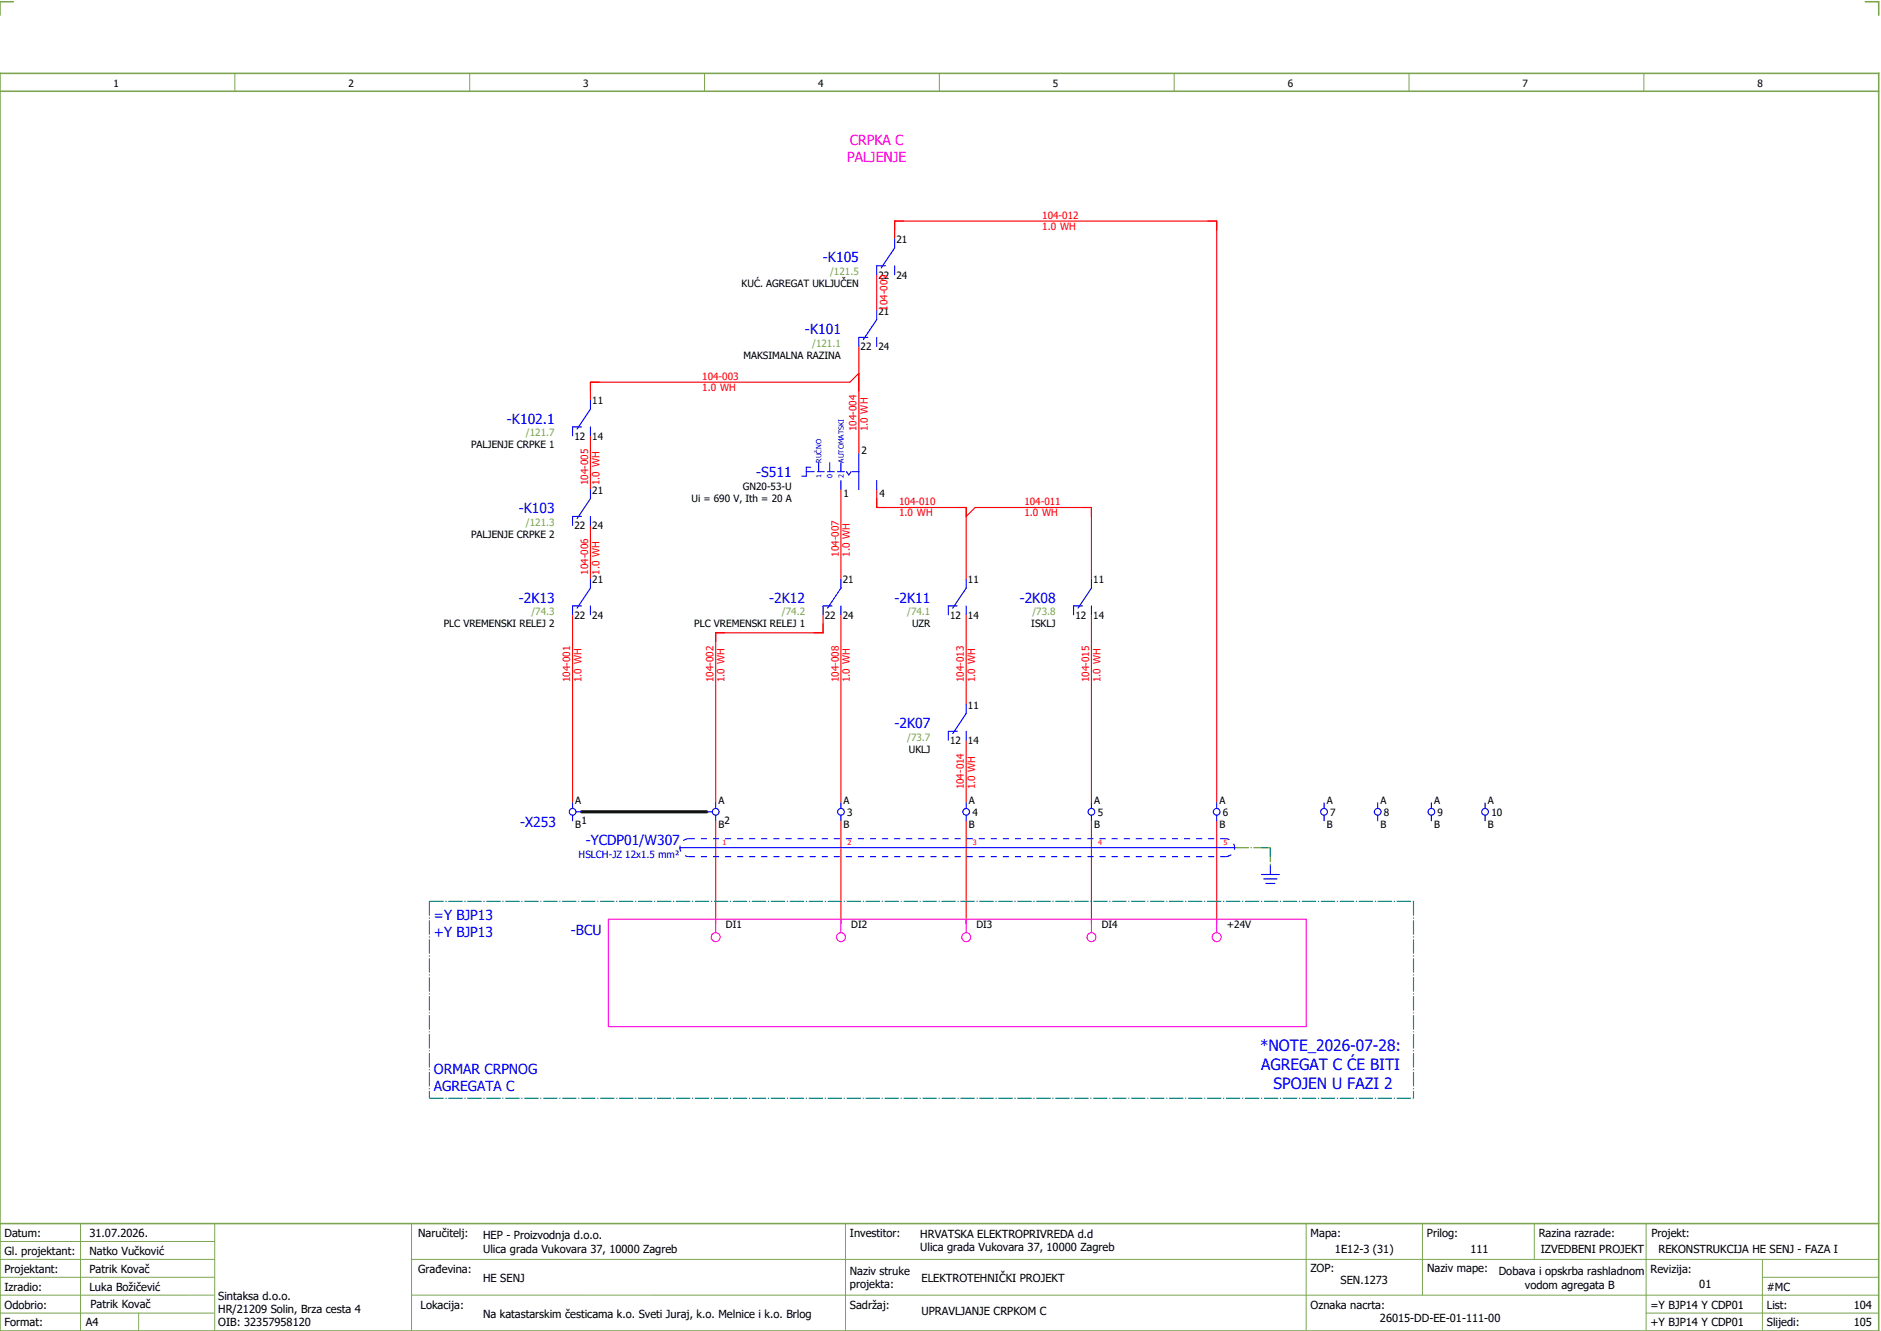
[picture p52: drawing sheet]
<svg xmlns="http://www.w3.org/2000/svg" width="421mm" height="297mm" viewBox="0 0 421 297" stroke-linecap="round" stroke-linejoin="round" font-family="sans-serif">
<defs><g id="words">
<g font-size="3.5" fill="#00f">
<text x="281.7" y="234.9">*NOTE_2026-07-28:</text>
<text x="281.9" y="239.1">AGREGAT C ĆE BITI</text>
<text x="284.7" y="243.3">SPOJEN U FAZI 2</text>
</g>
<g font-size="3.1" fill="#f0f">
<text x="190" y="32.5">CRPKA C</text>
<text x="189.4" y="36.3">PALJENJE</text>
</g>
<g font-size="3.1" fill="#00f">
<text x="184" y="58.6">-K105</text>
<text x="180" y="74.6">-K101</text>
<text x="113.3" y="94.6">-K102.1</text>
<text x="169.1" y="106.6">-S511</text>
<text x="116" y="114.6">-K103</text>
<text x="116" y="134.6">-2K13</text>
<text x="172" y="134.6">-2K12</text>
<text x="200" y="134.6">-2K11</text>
<text x="228" y="134.6">-2K08</text>
<text x="200" y="162.6">-2K07</text>
<text x="116.3" y="184.7">-X253</text>
<text x="130.9" y="188.8">-YCDP01/W307</text>
<text x="97" y="205.5">=Y BJP13</text>
<text x="97" y="209.3">+Y BJP13</text>
<text x="127.6" y="209">-BCU</text>
<text x="97" y="240">ORMAR CRPNOG</text>
<text x="97" y="243.8">AGREGATA C</text>
</g>
<g font-size="2.5">
<text x="1" y="276.4">Datum:</text>
<text x="1" y="280.4">Gl. projektant:</text>
<text x="20" y="276.4">31.07.2026.</text>
<text x="20" y="280.4">Natko Vučković</text>
<text x="93.5" y="276.4">Naručitelj:</text>
<text x="108" y="276.9">HEP - Proizvodnja d.o.o.</text>
<text x="108" y="279.9">Ulica grada Vukovara 37, 10000 Zagreb</text>
<text x="190" y="276.4">Investitor:</text>
<text x="205.7" y="276.6">HRVATSKA ELEKTROPRIVREDA d.d</text>
<text x="205.7" y="279.6">Ulica grada Vukovara 37, 10000 Zagreb</text>
<text x="293" y="276.4">Mapa:</text>
<text x="298.4" y="279.9">1E12-3 (31)</text>
<text x="319" y="276.4">Prilog:</text>
<text x="328.7" y="279.9">111</text>
<text x="344" y="276.4">Razina razrade:</text>
<text x="344.4" y="279.9">IZVEDBENI PROJEKT</text>
<text x="369.2" y="276.3">Projekt:</text>
<text x="370.8" y="279.9">REKONSTRUKCIJA HE SENJ - FAZA I</text>
<text x="1" y="284.4">Projektant:</text>
<text x="20" y="284.4">Patrik Kovač</text>
<text x="93.5" y="284.4">Građevina:</text>
<text x="108" y="286.4">HE SENJ</text>
<text x="190" y="284.9">Naziv struke</text>
<text x="190" y="287.9">projekta:</text>
<text x="206" y="286.5">ELEKTROTEHNIČKI PROJEKT</text>
<text x="293" y="284.3">ZOP:</text>
<text x="299.7" y="286.9">SEN.1273</text>
<text x="319" y="284.3">Naziv mape:</text>
<text x="335.1" y="285">Dobava i opskrba rashladnom</text>
<text x="340.9" y="288">vodom agregata B</text>
<text x="369" y="284.4">Revizija:</text>
<text x="379.9" y="287.9">01</text>
<text x="1" y="288.4">Izradio:</text>
<text x="1" y="292.4">Odobrio:</text>
<text x="20" y="288.4">Luka Božičević</text>
<text x="20.2" y="292.3">Patrik Kovač</text>
<text x="48.8" y="290.4">Sintaksa d.o.o.</text>
<text x="48.8" y="293.4">HR/21209 Solin, Brza cesta 4</text>
<text x="94" y="292.4">Lokacija:</text>
<text x="190" y="292.4">Sadržaj:</text>
<text x="206" y="293.9">UPRAVLJANJE CRPKOM C</text>
<text x="293" y="292.4">Oznaka nacrta:</text>
<text x="369" y="292.4">=Y BJP14 Y CDP01</text>
<text x="395" y="292.4">List:</text>
<text x="395" y="288.4">#MC</text>
<text x="414.4" y="292.4">104</text>
<text x="1" y="296.4">Format:</text>
<text x="19.2" y="296.4">A4</text>
<text x="48.8" y="296.4">OIB: 32357958120</text>
<text x="108" y="294.4">Na katastarskim česticama k.o. Sveti Juraj, k.o. Melnice i k.o. Brlog</text>
<text x="308.5" y="295.4">26015-DD-EE-01-111-00</text>
<text x="369" y="296.4">+Y BJP14 Y CDP01</text>
<text x="395" y="296.4">Slijedi:</text>
<text x="414.4" y="296.4">105</text>
</g>
<g font-size="2.2">
<text x="25.4" y="19.4">1</text>
<text x="77.9" y="19.4">2</text>
<text x="130.4" y="19.4">3</text>
<text x="182.9" y="19.4">4</text>
<text x="235.4" y="19.4">5</text>
<text x="287.9" y="19.4">6</text>
<text x="340.4" y="19.4">7</text>
<text x="392.9" y="19.4">8</text>
<text x="200.4" y="54.3">21</text>
<text x="165.8" y="64.2">KUĆ. AGREGAT UKLJUČEN</text>
<text x="196.4" y="62.2">22</text>
<text x="200.4" y="62.2">24</text>
<text x="196.4" y="70.3">21</text>
<text x="166.2" y="80.2">MAKSIMALNA RAZINA</text>
<text x="192.4" y="78.2">22</text>
<text x="196.4" y="78.2">24</text>
<text x="132.4" y="90.3">11</text>
<text x="105.3" y="100.2">PALJENJE CRPKE 1</text>
<text x="128.4" y="98.2">12</text>
<text x="132.4" y="98.2">14</text>
<text x="192.6" y="101.5">2</text>
<text x="132.4" y="110.3">21</text>
<text x="154.6" y="112.2">Ui = 690 V, Ith = 20 A</text>
<text x="166" y="109.5">GN20-53-U</text>
<text x="188.6" y="111">1</text>
<text x="196.6" y="111">4</text>
<text x="128.4" y="118.2">22</text>
<text x="132.4" y="118.2">24</text>
<text x="105.3" y="120.2">PALJENJE CRPKE 2</text>
<text x="132.4" y="130.3">21</text>
<text x="188.4" y="130.3">21</text>
<text x="216.4" y="130.3">11</text>
<text x="244.4" y="130.3">11</text>
<text x="99.2" y="140.2">PLC VREMENSKI RELEJ 2</text>
<text x="128.4" y="138.2">22</text>
<text x="132.4" y="138.2">24</text>
<text x="155.2" y="140.2">PLC VREMENSKI RELEJ 1</text>
<text x="184.4" y="138.2">22</text>
<text x="188.4" y="138.2">24</text>
<text x="203.9" y="140.2">UZR</text>
<text x="212.4" y="138.2">12</text>
<text x="216.4" y="138.2">14</text>
<text x="230.6" y="140.2">ISKLJ</text>
<text x="240.4" y="138.2">12</text>
<text x="244.4" y="138.2">14</text>
<text x="216.4" y="158.3">11</text>
<text x="212.4" y="166.2">12</text>
<text x="216.4" y="166.2">14</text>
<text x="203.2" y="168.2">UKLJ</text>
<text x="128.6" y="179.5">A</text>
<text x="160.6" y="179.5">A</text>
<text x="188.6" y="179.5">A</text>
<text x="216.6" y="179.5">A</text>
<text x="244.6" y="179.5">A</text>
<text x="272.6" y="179.5">A</text>
<text x="296.6" y="179.5">A</text>
<text x="308.6" y="179.5">A</text>
<text x="320.6" y="179.5">A</text>
<text x="332.6" y="179.5">A</text>
<text x="128.6" y="184.9">B</text>
<text x="130" y="184">1</text>
<text x="160.6" y="185">B</text>
<text x="162" y="184">2</text>
<text x="188.6" y="185">B</text>
<text x="189.4" y="182.3">3</text>
<text x="216.6" y="185">B</text>
<text x="217.4" y="182.3">4</text>
<text x="244.6" y="185">B</text>
<text x="245.4" y="182.3">5</text>
<text x="272.6" y="185">B</text>
<text x="273.4" y="182.3">6</text>
<text x="296.6" y="185">B</text>
<text x="297.4" y="182.3">7</text>
<text x="308.6" y="185">B</text>
<text x="309.4" y="182.3">8</text>
<text x="320.6" y="185">B</text>
<text x="321.4" y="182.3">9</text>
<text x="332.6" y="185">B</text>
<text x="333.4" y="182.3">10</text>
<text x="162.3" y="207.4">DI1</text>
<text x="190.3" y="207.4">DI2</text>
<text x="218.3" y="207.4">DI3</text>
<text x="246.3" y="207.4">DI4</text>
<text x="274.3" y="207.4">+24V</text>
</g>
<g font-size="2.2" fill="#f00">
<text x="233" y="48.9">104-012</text>
<text x="233" y="51.4">1.0 WH</text>
<text x="198.4" y="69.5" transform="rotate(-90 198.4 69.5)">104-009</text>
<text x="157" y="84.9">104-003</text>
<text x="157" y="87.4">1.0 WH</text>
<text x="191.5" y="96.4" transform="rotate(-90 191.5 96.4)">104-004</text>
<text x="194" y="96.4" transform="rotate(-90 194 96.4)">1.0 WH</text>
<text x="131.5" y="108.4" transform="rotate(-90 131.5 108.4)">104-005</text>
<text x="134" y="108.4" transform="rotate(-90 134 108.4)">1.0 WH</text>
<text x="201" y="112.9">104-010</text>
<text x="229" y="112.9">104-011</text>
<text x="201" y="115.4">1.0 WH</text>
<text x="229" y="115.4">1.0 WH</text>
<text x="187.5" y="124.4" transform="rotate(-90 187.5 124.4)">104-007</text>
<text x="190" y="124.4" transform="rotate(-90 190 124.4)">1.0 WH</text>
<text x="131.5" y="128.4" transform="rotate(-90 131.5 128.4)">104-006</text>
<text x="134" y="128.4" transform="rotate(-90 134 128.4)">1.0 WH</text>
<text x="127.5" y="152.4" transform="rotate(-90 127.5 152.4)">104-001</text>
<text x="130" y="152.4" transform="rotate(-90 130 152.4)">1.0 WH</text>
<text x="159.5" y="152.4" transform="rotate(-90 159.5 152.4)">104-002</text>
<text x="162" y="152.4" transform="rotate(-90 162 152.4)">1.0 WH</text>
<text x="187.5" y="152.4" transform="rotate(-90 187.5 152.4)">104-008</text>
<text x="190" y="152.4" transform="rotate(-90 190 152.4)">1.0 WH</text>
<text x="215.5" y="152.4" transform="rotate(-90 215.5 152.4)">104-013</text>
<text x="218" y="152.4" transform="rotate(-90 218 152.4)">1.0 WH</text>
<text x="243.5" y="152.4" transform="rotate(-90 243.5 152.4)">104-015</text>
<text x="246" y="152.4" transform="rotate(-90 246 152.4)">1.0 WH</text>
<text x="215.5" y="176.4" transform="rotate(-90 215.5 176.4)">104-014</text>
<text x="218" y="176.4" transform="rotate(-90 218 176.4)">1.0 WH</text>
</g>
<g font-size="2.2" fill="#7ca552">
<text x="185.6" y="61.5">/121.5</text>
<text x="181.6" y="77.5">/121.1</text>
<text x="117.6" y="97.5">/121.7</text>
<text x="117.6" y="117.5">/121.3</text>
<text x="118.8" y="137.5">/74.3</text>
<text x="174.8" y="137.5">/74.2</text>
<text x="202.8" y="137.5">/74.1</text>
<text x="230.8" y="137.5">/73.8</text>
<text x="202.8" y="165.5">/73.7</text>
</g>
<text font-size="2.2" fill="#00f" x="129.4" y="191.6">HSLCH-JZ 12x1.5 mm²</text>
<g font-size="1.6" fill="#00f">
<text x="183.6" y="106.8" transform="rotate(-90 183.6 106.8)">1</text>
<text x="183.6" y="103.4" transform="rotate(-90 183.6 103.4)">RUČNO</text>
<text x="186.1" y="106.8" transform="rotate(-90 186.1 106.8)">0</text>
<text x="188.6" y="106.8" transform="rotate(-90 188.6 106.8)">2</text>
<text x="188.6" y="103.4" transform="rotate(-90 188.6 103.4)">AUTOMATSKI</text>
</g>
<g font-size="1.6" fill="#f00">
<text x="161.5" y="188.9">1</text>
<text x="189.5" y="188.9">2</text>
<text x="217.5" y="188.9">3</text>
<text x="245.5" y="188.9">4</text>
<text x="273.5" y="188.9">5</text>
</g>
</g></defs>
<path d="M0 16.4h420v281h-420zM3 .4h-3v3M417 .4h3v3M0 20.4h420M0 273.4h420" fill="none" stroke="#7ca552" stroke-width=".35"/>
<g fill="none" stroke="#7ca552" stroke-width=".22">
<path d="M52.5 16.4v4M105 16.4v4M157.5 16.4v4M210 16.4v4M262.5 16.4v4M315 16.4v4M367.5 16.4v4M0 277.4h48M18 273.4v24M48 273.4v24M92 273.4v24M189 273.4v24"/>
<path d="M292 273.4v23.8M318 273.4v16M343 273.4v8M368 273.4v23.8M0 281.4h48M0 285.4h47.8M0 293.4h47.8M31 293.4v4M47.8 289.4h-47.8M92 281.4h328M92 289.4h328M368 293.4h52"/>
<path d="M394 285.4h26M394 281.4v15.8"/>
</g>
<g fill="none" stroke="#f00" stroke-width=".25">
<path d="M200 53.4v-4h72v130M192 77.4v24M196 61.4v8M132 97.4v12M192 83.4l-2 2h-58v4M132 117.4v12M188 109.4v20M196 109.4v4h20v16M216 115.4l2-2h26v16M128 137.4v42M184 137.4v4h-24v38M188 137.4v42"/>
<path d="M216 137.4v20M244 137.4v42M216 165.4v14M160 183.4v23M188 183.4v23M216 183.4v23M244 183.4v23M272 183.4v23"/>
</g>
<path d="M276 189.4h8M282 189.4h2M284 189.4v4M284 189.4v2" fill="none" stroke="#00be00" stroke-width=".25" stroke-dasharray="3.2 .4 .3 .4" stroke-linecap="butt"/>
<path d="M130 181.4h28" fill="none" stroke="#000" stroke-width=".7"/>
<g fill="none" stroke="#00f" stroke-width=".25">
<path d="M198 59.4h-2v2M200 59.4v2M200 53.4v2l-3 4.5M194 75.4h-2v2M196 75.4v2M196 69.4v2l-3 4.5M130 95.4h-2v2M132 95.4v2M132 89.4v2l-3 4.5M130 115.4h-2v2M132 115.4v2M132 109.4v2l-3 4.5"/>
<path d="M180.3 105.4h1.7M181.3 104.4h-1v2h-1.1M182.7 105.4h1.6M183 103.4v2M185 105.4h1.5M185.5 103.4v2M187.2 105.4h1.5M188 103.4v2M188 107.4v2M189.3 105.4l.5 .7 .4-.7M190.5 105.4h1.5M192 101.4v8"/>
<path d="M196 107.4v2M130 135.4h-2v2M132 135.4v2M132 129.4v2l-3 4.5M186 135.4h-2v2M188 135.4v2M188 129.4v2l-3 4.5M214 135.4h-2v2M216 135.4v2M216 129.4v2l-3 4.5M242 135.4h-2v2M244 135.4v2"/>
<path d="M244 129.4v2l-3 4.5M216 157.4v2l-3 4.5M128 179.4v1.2M160 179.4v1.2M188 179.4v1.2M214 163.4h-2v2M216 163.4v2M216 179.4v1.2M244 179.4v1.2M272 179.4v1.2M296 179.4v1.2M308 179.4v1.2"/>
<path d="M320 179.4v1.2M332 179.4v1.2M128 182.1v1.3M128.8 181.4h1.2M152 189.4h124M158 181.4h1.2M160 182.1v1.3M188 182.1v1.3M216 182.1v1.3M244 182.1v1.3M272 182.1v1.3M282 195.4h4"/>
<path d="M282.5 196.4h3M283 197.4h2M284 193.4v2M296 182.1v1.3M308 182.1v1.3M320 182.1v1.3M332 182.1v1.3"/>
<circle cx="128" cy="181.4" r=".75"/>
<circle cx="160" cy="181.4" r=".75"/>
<circle cx="188" cy="181.4" r=".75"/>
<circle cx="216" cy="181.4" r=".75"/>
<circle cx="244" cy="181.4" r=".75"/>
<circle cx="272" cy="181.4" r=".75"/>
<circle cx="296" cy="181.4" r=".75"/>
<circle cx="308" cy="181.4" r=".75"/>
<circle cx="320" cy="181.4" r=".75"/>
<circle cx="332" cy="181.4" r=".75"/>
</g>
<path d="M96 201.4h220M96 201.4v44M316 201.4v44M96 245.4h220" fill="none" stroke="#007f7f" stroke-width=".25" stroke-dasharray="3.2 .4 .3 .4" stroke-linecap="butt"/>
<g fill="none" stroke="#f0f" stroke-width=".25">
<path d="M136 205.4h156v24h-156zM160 205.4v3M188 205.4v3M216 205.4v3M244 205.4v3M272 205.4v3"/>
<circle cx="160" cy="209.4" r="1"/>
<circle cx="188" cy="209.4" r="1"/>
<circle cx="216" cy="209.4" r="1"/>
<circle cx="244" cy="209.4" r="1"/>
<circle cx="272" cy="209.4" r="1"/>
</g>
<path d="M154 191.4h120M154 187.4h120M154 187.4a2 2 0 0 0-2 2 2 2 0 0 0 2 2M274 191.4a2 2 0 0 0 2-2 2 2 0 0 0-2-2" fill="none" stroke="#00f" stroke-width=".25" stroke-dasharray="1.4 1.4" stroke-linecap="butt"/>
<use href="#words"/>
</svg>
